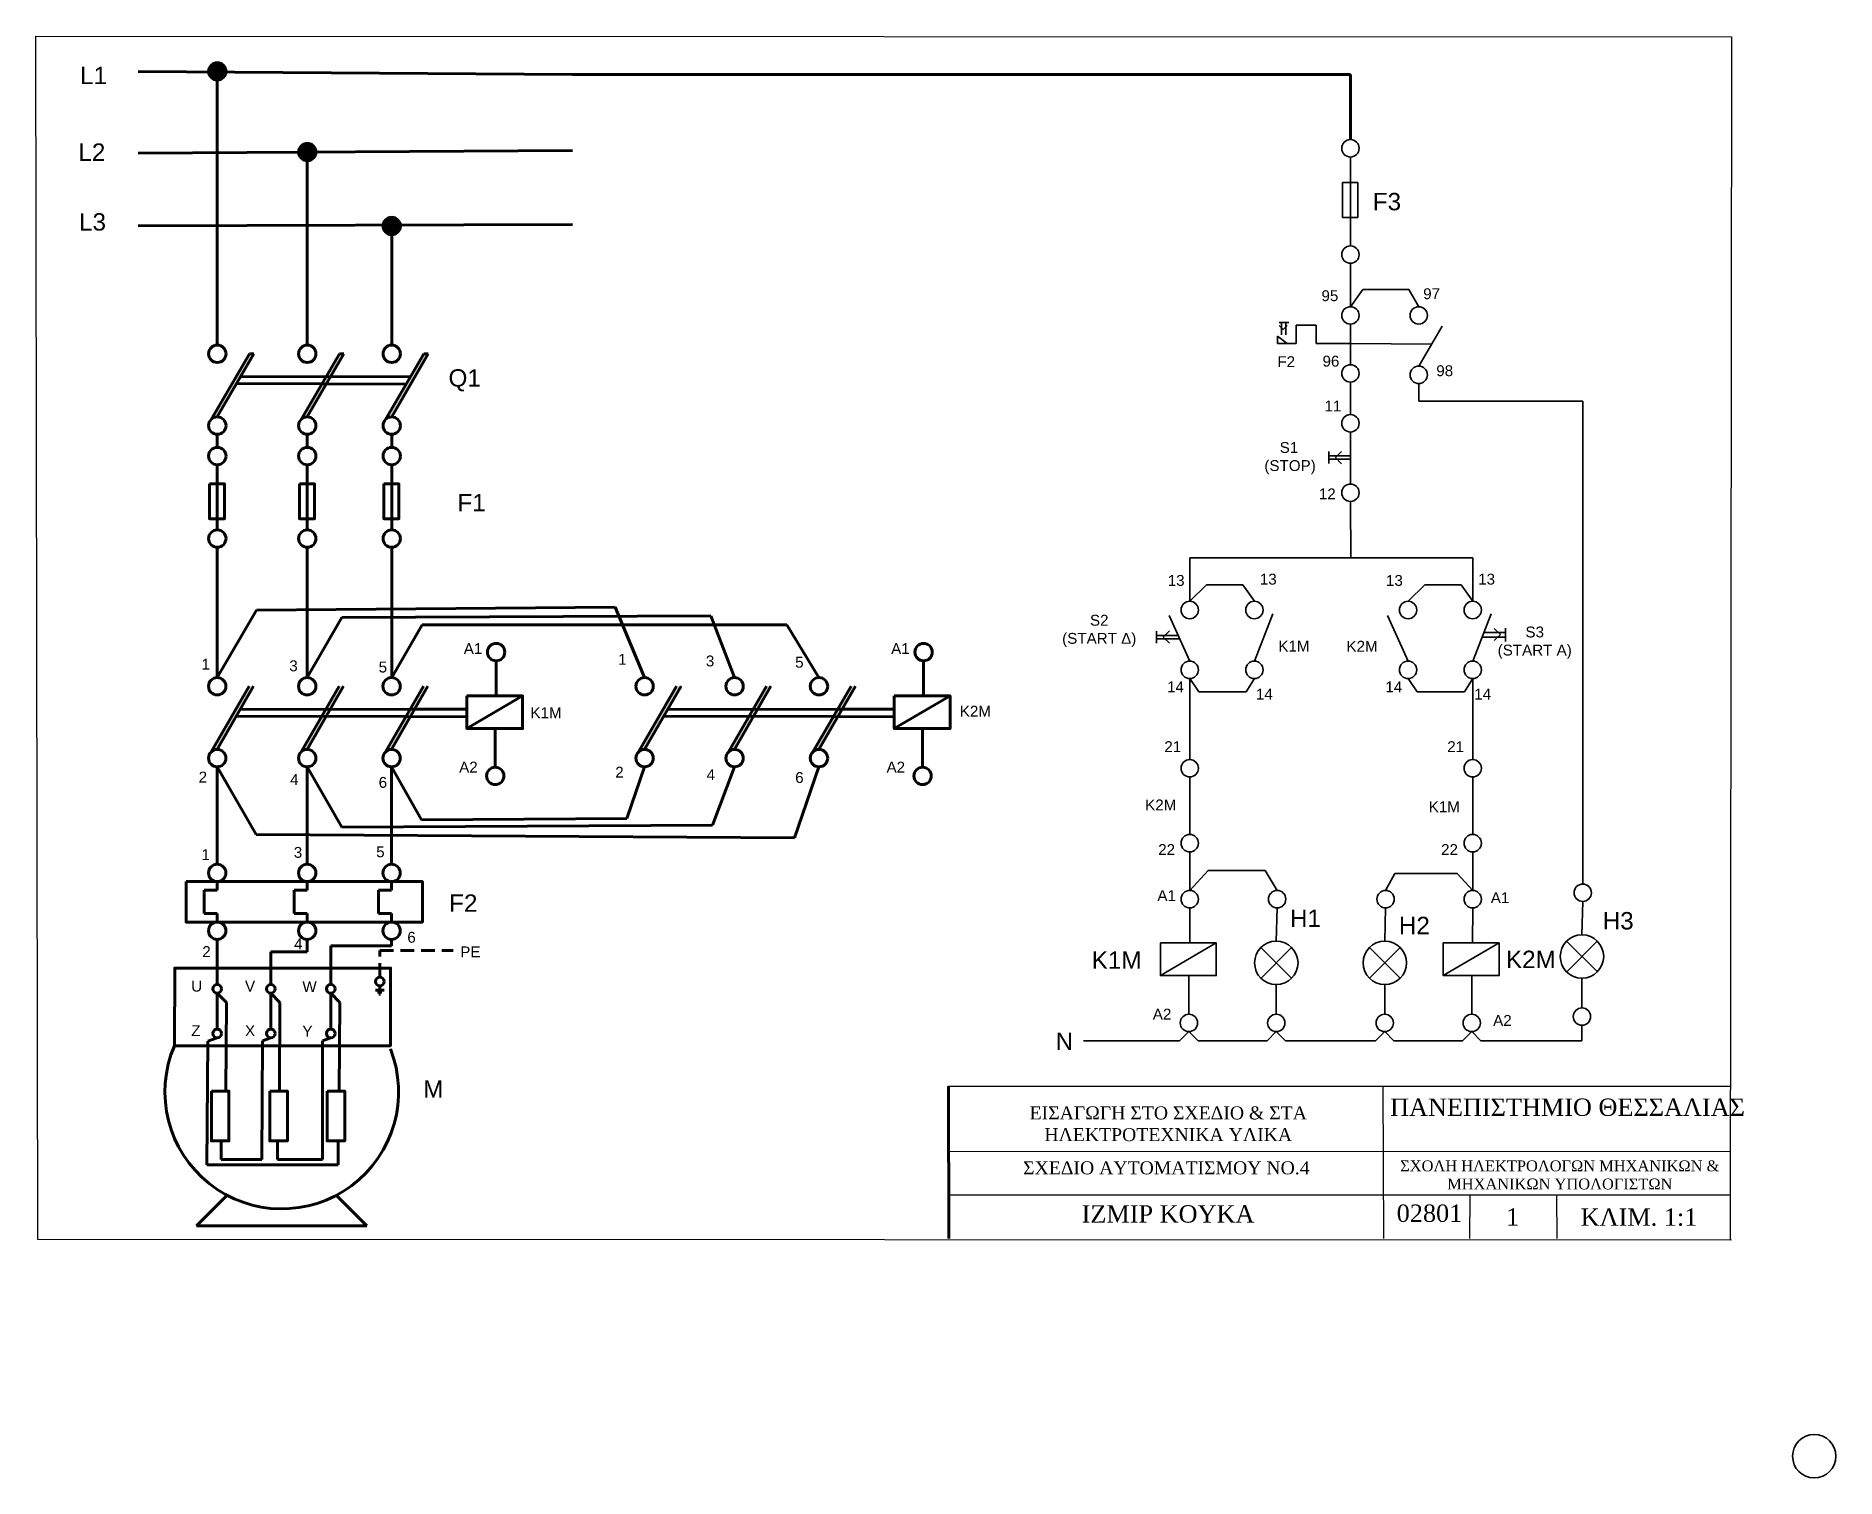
# Model space of a CAD drawing. Header units: millimetres. Extents: x 20 to 434, y -45 to 287.
import ezdxf

# ---------------------------------------------------------------- set-up
doc = ezdxf.new("R2010")
doc.units = ezdxf.units.MM
doc.linetypes.add('HIDDEN2', pattern=[4.7625, 3.175, -1.5875])
doc.layers.add('elegxou', color=1, linetype='Continuous', lineweight=35)
doc.layers.add('isxios', color=250, linetype='Continuous', lineweight=70)
doc.styles.get("Standard").update_dxf_attribs({"font": 'arial.ttf'})

msp = doc.modelspace()

# ---------------------------------------------------------------- texts
at = {"attachment_point": 1}
for s, width, heights, insert, char_height in [('\\pxqc,t46;{\\fTimes New Roman|b0|i0|c161|p18;ΠΑΝΕΠΙΣΤΗΜΙΟ ΘΕΣΣΑΛΙΑΣ}', 79.1843, [13.65], (332.63, 42.63), 4), ('\\pxqc;{\\fTimes New Roman|b0|i0|c161|p18;ΕΙΣΑΓΩΓΗ ΣΤΟ ΣΧΕΔΙΟ & ΣΤΑ\\PΗΛΕΚΤΡΟΤΕΧΝΙΚΑ ΥΛΙΚΑ}', 91.8531, [14.79], (234.37, 40.82), 3), ('\\pxqc;{\\fTimes New Roman|b0|i0|c161|p18;ΣΧΕΔΙΟ ΑΥΤΟΜΑΤΙΣΜΟΥ ΝΟ.4}', 91.309, [0], (234.2, 28.18), 3), ('\\pxqc;{\\fTimes New Roman|b0|i0|c161|p18;ΣΧΟΛΗ ΗΛΕΚΤΡΟΛΟΓΩΝ ΜΗΧΑΝΙΚΩΝ &\\PΜΗΧΑΝΙΚΩΝ ΥΠΟΛΟΓΙΣΤΩΝ}', 76.7434, [0], (332.07, 28.38), 2.5), ('\\pxqc;{\\fTimes New Roman|b0|i0|c161|p18;ΙΖΜΙΡ ΚΟΥΚΑ}', 94.8562, [0], (232.82, 18.07), 4), ('\\pxqc;{\\fTimes New Roman|b0|i0|c0|p18;02801}', 19.7882, [0], (330.55, 18.23), 4), ('\\pxqc;{\\fTimes New Roman|b0|i0|c0|p18;1}', 20.0521, [0], (349.56, 17.39), 4), ('\\pxqc;{\\fTimes New Roman|b0|i0|c161|p18;ΚΛΙΜ. 1\\fTimes New Roman|b0|i0|c0|p18;:1}', 37.3403, [0], (370.01, 17.34), 4)]:
    msp.add_mtext_dynamic_manual_height_columns(s, width=width, gutter_width=12.5, heights=heights, dxfattribs=dict(at, insert=insert, char_height=char_height))
at = {"layer": 'elegxou', "linetype": 'Continuous', "lineweight": 70, "insert": (327.39, 251.09), "char_height": 4, "attachment_point": 1}
msp.add_mtext_dynamic_manual_height_columns('F3', width=30.7362, gutter_width=12.5, heights=[0], dxfattribs=at)
at = {"layer": 'elegxou', "linetype": 'Continuous', "lineweight": 35, "attachment_point": 1}
for s, width, insert, char_height in [('95', 7.3036, (315.57, 228.67), 2.5), ('97', 10.086, (338.99, 229.13), 2.5), ('F2', 20.8676, (305.42, 213.49), 2.5), ('96', 7.8833, (315.81, 213.61), 2.5), ('98', 8.8107, (342.01, 211.41), 2.5), ('11', 7.5288, (316.27, 203.29), 2.5), ('\\pxqc;S1\\P\\pq*;(STOP)', 11.3037, (302.43, 193.74), 2.5), ('12', 9.476, (314.97, 183.06), 2.5), ('13', 11.4345, (280.17, 163.13), 2.5), ('13', 7.3723, (301.38, 163.43), 2.5), ('13', 11.4345, (330.43, 163.13), 2.5), ('13', 7.3723, (351.65, 163.43), 2.5), ('\\pxqc;S2\\P(START Δ)', 18.2927, (255.26, 153.97), 2.5), ('\\pxqc;S3\\P(START A)', 17.129, (356.11, 151.27), 2.5), ('K1M', 7.8482, (305.63, 148.01), 2.5), ('K2M', 10.1043, (321.33, 147.98), 2.5), ('14', 7.8236, (280.02, 138.63), 2.5), ('14', 7.9741, (300.48, 136.97), 2.5), ('14', 7.8236, (330.28, 138.63), 2.5), ('14', 7.9741, (350.75, 136.97), 2.5), ('21', 12.0134, (279.4, 124.88), 2.5), ('21', 12.0134, (344.53, 124.88), 2.5), ('K2M', 11.3551, (274.98, 111.46), 2.5), ('K1M', 11.6072, (340.26, 111.03), 2.5), ('22', 7.3915, (277.98, 101.19), 2.5), ('22', 7.3915, (343.11, 101.19), 2.5), ('A1', 6.7949, (277.79, 90.59), 2.5), ('A1', 4.8554, (354.56, 90.1), 2.5), ('H1', 12.3906, (308.31, 86.13), 4), ('H2', 10.2368, (333.39, 84.46), 4), ('H3', 13.8178, (380.31, 85.55), 4), ('K1M', 11.9772, (262.66, 76.49), 4), ('K2M', 10.0439, (358.04, 76.66), 4), ('A2', 5.2885, (276.73, 63.3), 2.5), ('A2', 6.8633, (355.1, 61.86), 2.5), ('N', 15.8581, (254.35, 57.81), 4)]:
    msp.add_mtext_dynamic_manual_height_columns(s, width=width, gutter_width=12.5, heights=[0], dxfattribs=dict(at, insert=insert, char_height=char_height))
at = {"layer": 'isxios', "linetype": 'Continuous', "lineweight": 70, "attachment_point": 1}
for s, width, heights, insert, char_height in [('L1', 9.5376, [0], (29.74, 280.13), 4), ('L2', 9.2703, [0], (29.36, 262.47), 4), ('L3', 18.2718, [0], (29.51, 246.42), 4), ('Q1', 27.4701, [2.74], (114.58, 210.5), 4), ('F1', 20.1745, [0], (116.62, 181.79), 4), ('A1', 6.7949, [0], (118.09, 147.45), 2.5), ('A1', 6.7949, [0], (216.49, 147.45), 2.5), ('1', 13.6557, [0], (57.72, 143.85), 2.5), ('3', 7.6064, [0], (77.92, 143.48), 2.5), ('5', 7.202, [0], (98.5, 143.2), 2.5), ('1', 13.6557, [0], (153.62, 144.97), 2.5), ('3', 7.6064, [0], (173.83, 144.6), 2.5), ('5', 7.202, [0], (194.4, 144.31), 2.5), ('Κ1Μ', 12.0956, [0], (133.45, 132.68), 2.5), ('K2M', 42.4277, [0], (232.3, 133.03), 2.5), ('A2', 5.2885, [0], (117.03, 120.16), 2.5), ('A2', 5.2885, [0], (215.44, 120.16), 2.5), ('2', 13.1881, [0], (57.06, 117.87), 2.5), ('4', 8.9791, [0], (78.11, 117.31), 2.5), ('6', 6.8279, [0], (98.5, 116.65), 2.5), ('2', 13.1881, [0], (152.97, 118.99), 2.5), ('4', 8.9791, [0], (174.01, 118.43), 2.5), ('6', 6.8279, [0], (194.4, 117.77), 2.5), ('1', 7.5485, [0], (57.68, 100.02), 2.5), ('3', 8.1125, [0], (78.96, 100.54), 2.5), ('5', 3.5702, [0], (97.93, 100.67), 2.5), ('F2', 30.0467, [0], (114.72, 89.61), 4), ('4', 8.9254, [0], (79.03, 79.47), 2.5), ('6', 4.8142, [0], (105.1, 80.99), 2.5), ('2', 9.4356, [0], (57.89, 77.7), 2.5), ('PE', 16.0916, [0], (117.29, 77.63), 2.5), ('U', 8.6348, [0], (55.34, 69.74), 2.5), ('V', 11.3274, [0], (67.73, 69.73), 2.5), ('W', 9.6561, [0], (80.94, 69.62), 2.5), ('Z', 8.6348, [0], (55.34, 59.5), 2.5), ('X', 11.3274, [0], (67.73, 59.49), 2.5), ('Y', 9.6561, [0], (80.94, 59.37), 2.5), ('M', 25.1314, [0], (108.75, 46.82), 4)]:
    msp.add_mtext_dynamic_manual_height_columns(s, width=width, gutter_width=12.5, heights=heights, dxfattribs=dict(at, insert=insert, char_height=char_height))

# ---------------------------------------------------------------- hatches: boundary and pattern name
at = {"layer": 'isxios', "linetype": 'Continuous', "lineweight": 70}
h = msp.add_hatch(color=256, dxfattribs=at)
h.dxf.hatch_style = 1
h.paths.add_polyline_path([(59.35, 279.05, 0.014262), (59.35, 278.94), (63.34, 278.91, 0.017769), (63.35, 279.05, 1)])
h.paths.add_polyline_path([(63.34, 278.91), (59.35, 278.94, 0.93791)])
h = msp.add_hatch(color=256, dxfattribs=at)
h.dxf.hatch_style = 1
h.paths.add_polyline_path([(80.07, 260.48, 0.014262), (80.07, 260.37), (84.06, 260.34, 0.017769), (84.07, 260.48, 1)])
h.paths.add_polyline_path([(84.06, 260.34), (80.07, 260.37, 0.93791)])
h = msp.add_hatch(color=256, dxfattribs=at)
h.dxf.hatch_style = 1
h.paths.add_polyline_path([(99.5, 243.47, 0.014262), (99.5, 243.36), (103.49, 243.33, 0.017769), (103.5, 243.47, 1)])
h.paths.add_polyline_path([(103.49, 243.33), (99.5, 243.36, 0.93791)])
h = msp.add_hatch(color=256, dxfattribs=at)
h.dxf.hatch_style = 1
h.paths.add_polyline_path([(69.73, 214.05), (68.73, 214.05), (59.96, 198.95, -0.194952), (61.35, 199.52)])
h = msp.add_hatch(color=256, dxfattribs=at)
h.dxf.hatch_style = 1
h.paths.add_polyline_path([(90.45, 214.05), (89.45, 214.05), (80.67, 198.95, -0.194952), (82.07, 199.52)])
h = msp.add_hatch(color=256, dxfattribs=at)
h.dxf.hatch_style = 1
h.paths.add_polyline_path([(109.88, 214.05), (108.88, 214.05), (100.11, 198.95, -0.194952), (101.5, 199.52)])
h = msp.add_hatch(color=256, dxfattribs=at)
h.dxf.hatch_style = 1
h.paths.add_polyline_path([(69.71, 137.52), (68.71, 137.52), (59.93, 122.42, -0.194952), (61.32, 122.98)])
h = msp.add_hatch(color=256, dxfattribs=at)
h.dxf.hatch_style = 1
h.paths.add_polyline_path([(90.42, 137.52), (89.42, 137.52), (80.65, 122.42, -0.194952), (82.04, 122.98)])
h = msp.add_hatch(color=256, dxfattribs=at)
h.dxf.hatch_style = 1
h.paths.add_polyline_path([(109.85, 137.52), (108.85, 137.52), (100.08, 122.42, -0.194952), (101.47, 122.98)])
h = msp.add_hatch(color=256, dxfattribs=at)
h.dxf.hatch_style = 1
h.paths.add_polyline_path([(168.11, 137.52), (167.11, 137.52), (158.33, 122.42, -0.194952), (159.73, 122.98)])
h = msp.add_hatch(color=256, dxfattribs=at)
h.dxf.hatch_style = 1
h.paths.add_polyline_path([(188.83, 137.52), (187.83, 137.52), (179.05, 122.42, -0.194952), (180.44, 122.98)])
h = msp.add_hatch(color=256, dxfattribs=at)
h.dxf.hatch_style = 1
h.paths.add_polyline_path([(208.26, 137.52), (207.26, 137.52), (198.48, 122.42, -0.194952), (199.88, 122.98)])

# ---------------------------------------------------------------- linework, layer by layer
for p, q in [((20, 10.2), (19.6, 287.2)), ((19.6, 287.2), (410, 287)), ((410, 287), (409.71, 10)), ((229.7, 45.44), (409.7, 45.44)), ((329.7, 45.44), (329.89, 10.44)), ((229.7, 30.44), (409.7, 30.55)), ((229.7, 20.44), (409.7, 20.43)), ((349.7, 20.44), (349.62, 10.44)), ((369.7, 20.44), (369.75, 10.44)), ((410, 10), (20, 10.2))]:
    msp.add_line(p, q)
at = {"lineweight": 70}
msp.add_line((229.7, 45.44), (229.74, 10.44), dxfattribs=at)
at = {"layer": 'elegxou', "color": 250, "linetype": 'Continuous', "lineweight": 70}
for p, q in [((143.09, 278.35), (322.25, 278.35)), ((322.25, 278.35), (322.25, 263.35))]:
    msp.add_line(p, q, dxfattribs=at)
at = {"layer": 'elegxou', "linetype": 'Continuous', "lineweight": 35}
for p, q in [((322.25, 259.35), (322.25, 238.89)), ((322.25, 234.89), (322.25, 224.89)), ((322.25, 224.89), (325.1, 228.88)), ((325.1, 228.88), (335.67, 228.88)), ((335.67, 228.88), (337.98, 224.89)), ((305.81, 221.28), (308.07, 221.28)), ((306.79, 219.62), (305.87, 220.53)), ((306.36, 221.28), (306.36, 218.45)), ((306.79, 219.62), (307.7, 220.53)), ((307.36, 221.28), (307.36, 218.45)), ((314.33, 220.62), (309.74, 220.62)), ((309.74, 220.62), (309.74, 216.44)), ((314.33, 216.44), (314.33, 220.62)), ((322.25, 220.89), (322.25, 211.54)), ((337.98, 211.21), (343.36, 220.42)), ((305.45, 216.44), (305.45, 218.14)), ((305.45, 218.14), (307.66, 216.44)), ((309.74, 216.44), (305.45, 216.44)), ((322.25, 216.44), (314.33, 216.44)), ((322.25, 216.44), (340.95, 216.3)), ((322.25, 207.54), (322.25, 200.05)), ((337.98, 207.21), (337.99, 203.16)), ((337.99, 203.16), (375.74, 203.16)), ((375.74, 203.16), (375.74, 91.99)), ((322.25, 196.05), (322.25, 184.08)), ((317.25, 191.55), (317.25, 188.8)), ((318.81, 190.18), (320.22, 191.6)), ((322.25, 190.55), (317.25, 190.55)), ((322.25, 189.8), (317.25, 189.8)), ((318.81, 190.18), (320.22, 188.76)), ((322.25, 180.08), (322.31, 167.08)), ((322.31, 167.08), (285.25, 167.08)), ((285.25, 167.08), (285.25, 157.08)), ((322.31, 167.08), (350.39, 167.08)), ((350.39, 167.08), (350.39, 157.08)), ((285.25, 157.08), (289.1, 160.9)), ((289.1, 160.9), (297.48, 160.9)), ((297.48, 160.9), (300.12, 157.08)), ((335.52, 157.08), (339.37, 160.9)), ((339.37, 160.9), (347.75, 160.9)), ((347.75, 160.9), (350.39, 157.08)), ((285.25, 143.31), (280.52, 153.84)), ((300.12, 143.31), (304.39, 154.22)), ((335.52, 143.31), (330.78, 153.84)), ((350.39, 143.31), (354.65, 154.22)), ((277.6, 150.22), (277.6, 147.48)), ((282.6, 149.22), (277.6, 149.22)), ((279.15, 148.85), (280.56, 150.27)), ((352.96, 149.89), (357.96, 149.91)), ((356.76, 149.43), (355.34, 150.85)), ((356.76, 149.43), (355.34, 148.03)), ((357.96, 150.91), (357.96, 147.82)), ((282.93, 148.48), (277.6, 148.48)), ((279.15, 148.85), (280.56, 147.44)), ((352.55, 148.85), (357.96, 148.82)), ((285.25, 139.31), (287.33, 136.28)), ((285.25, 139.31), (285.25, 120.65)), ((298.21, 136.28), (300.12, 139.31)), ((335.52, 139.31), (337.59, 136.28)), ((348.47, 136.28), (350.39, 139.31)), ((350.39, 139.31), (350.39, 120.65)), ((287.33, 136.28), (298.21, 136.28)), ((337.59, 136.28), (348.47, 136.28)), ((285.25, 116.65), (285.25, 103.41)), ((350.39, 116.65), (350.39, 103.41)), ((285.25, 99.41), (285.25, 90.52)), ((350.39, 99.41), (350.39, 90.52)), ((285.25, 90.52), (289.52, 95.1)), ((289.52, 95.1), (302.59, 95.1)), ((302.59, 95.1), (305.37, 90.52)), ((332.5, 94.41), (330.33, 90.52)), ((346.83, 94.41), (332.5, 94.41)), ((350.39, 90.52), (346.83, 94.41)), ((375.74, 87.99), (375.55, 80.32)), ((285.25, 86.52), (285.23, 78.45)), ((305.37, 86.52), (305.17, 78.85)), ((330.33, 86.52), (330.14, 78.85)), ((350.39, 86.52), (350.36, 78.45)), ((379.09, 71.79), (372.01, 78.85)), ((372.03, 71.76), (379.07, 78.87)), ((291.34, 78.45), (278.5, 70.93)), ((308.71, 70.32), (301.64, 77.38)), ((301.66, 70.3), (308.69, 77.4)), ((333.68, 70.32), (326.6, 77.38)), ((326.62, 70.3), (333.66, 77.4)), ((356.47, 78.45), (343.63, 70.93)), ((285.04, 70.93), (285.04, 62.03)), ((350.17, 70.93), (350.17, 62.03)), ((305.17, 62.03), (305.17, 68.85)), ((330.14, 62.03), (330.14, 68.85)), ((375.55, 63.5), (375.55, 70.32)), ((285.04, 58.03), (282.92, 55.9)), ((285.04, 58.03), (287.15, 55.9)), ((305.17, 58.03), (303.06, 55.9)), ((305.17, 58.03), (307.29, 55.9)), ((330.14, 58.03), (328.03, 55.9)), ((330.14, 58.03), (332.26, 55.9)), ((350.17, 58.03), (348.05, 55.9)), ((350.17, 58.03), (352.28, 55.9)), ((375.55, 55.9), (375.55, 59.5)), ((282.92, 55.9), (260.77, 55.9)), ((287.15, 55.9), (303.06, 55.9)), ((307.29, 55.9), (328.03, 55.9)), ((332.26, 55.9), (348.05, 55.9)), ((352.28, 55.9), (375.55, 55.9))]:
    msp.add_line(p, q, dxfattribs=at)
for points in [[(320.43, 253.46), (323.93, 253.46), (323.93, 245.44), (320.43, 245.44)], [(278.5, 78.45), (291.34, 78.45), (291.34, 70.93), (278.5, 70.93)], [(343.63, 78.45), (356.47, 78.45), (356.47, 70.93), (343.63, 70.93)]]:
    msp.add_lwpolyline(points, close=True, dxfattribs=at)
for centre, radius in [((322.25, 261.35), 2), ((322.25, 236.89), 2), ((322.25, 222.89), 2), ((337.98, 222.89), 2), ((322.25, 209.54), 2), ((337.98, 209.21), 2), ((322.25, 198.05), 2), ((322.25, 182.08), 2), ((285.25, 155.08), 2), ((300.12, 155.08), 2), ((335.52, 155.08), 2), ((350.39, 155.08), 2), ((285.25, 141.31), 2), ((300.12, 141.31), 2), ((335.52, 141.31), 2), ((350.39, 141.31), 2), ((285.25, 118.65), 2), ((350.39, 118.65), 2), ((285.25, 101.41), 2), ((350.39, 101.41), 2), ((375.74, 89.99), 2), ((285.25, 88.52), 2), ((305.37, 88.52), 2), ((330.33, 88.52), 2), ((350.39, 88.52), 2), ((305.17, 73.85), 5), ((330.14, 73.85), 5), ((375.55, 75.32), 5), ((375.55, 61.5), 2), ((285.04, 60.03), 2), ((305.17, 60.03), 2), ((330.14, 60.03), 2), ((350.17, 60.03), 2), ((429.04, -39.71), 5)]:
    msp.add_circle(centre, radius, dxfattribs=at)
at = {"layer": 'isxios', "linetype": 'Continuous', "lineweight": 70}
for p, q in [((43.09, 279.05), (143.09, 278.35)), ((61.35, 279.05), (61.35, 216.05)), ((43.09, 260.25), (143.09, 260.83)), ((82.07, 260.48), (82.07, 216.05)), ((43.09, 243.47), (143.09, 243.78)), ((101.5, 216.05), (101.5, 243.47)), ((68.73, 214.05), (59.96, 198.95)), ((61.35, 199.52), (69.73, 214.05)), ((69.73, 214.05), (68.73, 214.05)), ((89.45, 214.05), (80.67, 198.95)), ((82.07, 199.52), (90.45, 214.05)), ((90.45, 214.05), (89.45, 214.05)), ((108.88, 214.05), (100.11, 198.95)), ((101.5, 199.52), (109.88, 214.05)), ((109.88, 214.05), (108.88, 214.05)), ((66.66, 208.73), (105.83, 208.8)), ((65.77, 207.19), (104.84, 207.09)), ((61.35, 195.52), (61.35, 192.52)), ((82.07, 195.52), (82.07, 192.52)), ((101.5, 195.52), (101.5, 192.52)), ((61.35, 188.52), (61.35, 173.52)), ((82.07, 188.52), (82.07, 173.52)), ((101.5, 188.52), (101.5, 173.52)), ((61.35, 169.52), (61.32, 139.52)), ((82.07, 169.52), (82.07, 139.52)), ((101.5, 169.52), (101.5, 139.52)), ((61.32, 139.52), (70.39, 155.07)), ((70.39, 155.07), (152.94, 155.76)), ((82.07, 139.52), (90.03, 153.39)), ((90.03, 153.39), (174.96, 153.76)), ((152.94, 155.76), (159.73, 139.52)), ((174.96, 153.76), (180.44, 139.52)), ((101.5, 139.52), (108.52, 151.63)), ((108.52, 151.63), (192.51, 151.63)), ((192.51, 151.63), (199.88, 139.52)), ((125.55, 143.38), (125.53, 135.31)), ((223.96, 143.38), (223.93, 135.31)), ((68.71, 137.52), (59.93, 122.42)), ((61.32, 122.98), (69.71, 137.52)), ((89.42, 137.52), (80.65, 122.42)), ((82.04, 122.98), (90.42, 137.52)), ((108.85, 137.52), (100.08, 122.42)), ((101.47, 122.98), (109.85, 137.52)), ((167.11, 137.52), (158.33, 122.42)), ((159.73, 122.98), (168.11, 137.52)), ((187.83, 137.52), (179.05, 122.42)), ((180.44, 122.98), (188.83, 137.52)), ((207.26, 137.52), (198.48, 122.42)), ((199.88, 122.98), (208.26, 137.52)), ((131.64, 135.31), (118.8, 127.78)), ((230.05, 135.31), (217.21, 127.78)), ((65.75, 130.65), (104.81, 130.56)), ((66.63, 132.19), (105.8, 132.26)), ((104.81, 130.56), (118.8, 130.52)), ((105.8, 132.26), (118.8, 132.29)), ((164.15, 130.65), (203.21, 130.56)), ((165.04, 132.19), (204.21, 132.26)), ((203.21, 130.56), (217.21, 130.52)), ((204.21, 132.26), (217.21, 132.29)), ((125.34, 127.78), (125.34, 118.89)), ((223.74, 127.78), (223.74, 118.89)), ((61.32, 118.98), (70.33, 103.4)), ((61.32, 118.98), (61.32, 96.56)), ((82.04, 118.98), (90.01, 105.11)), ((82.04, 118.98), (82.04, 96.56)), ((101.47, 118.98), (108.37, 106.8)), ((101.47, 118.98), (101.47, 96.56)), ((155.61, 107.07), (159.73, 118.98)), ((175.4, 105.53), (180.44, 118.98)), ((194.26, 102.6), (199.88, 118.98)), ((90.01, 105.11), (175.4, 105.53)), ((108.37, 106.8), (155.61, 107.07)), ((70.33, 103.4), (194.26, 102.6)), ((61.32, 92.56), (61.32, 90.56)), ((82.04, 92.56), (82.04, 90.56)), ((101.47, 92.56), (101.47, 90.56)), ((61.32, 90.56), (58.32, 90.56)), ((58.32, 85.25), (58.32, 90.56)), ((82.04, 90.56), (79.04, 90.56)), ((79.04, 85.25), (79.04, 90.56)), ((101.47, 90.56), (98.47, 90.56)), ((98.47, 85.25), (98.47, 90.56)), ((61.32, 85.25), (58.32, 85.25)), ((61.32, 83.25), (61.32, 85.25)), ((82.04, 85.25), (79.04, 85.25)), ((82.04, 83.25), (82.04, 85.25)), ((101.47, 85.25), (98.47, 85.25)), ((101.47, 83.25), (101.47, 85.25)), ((61.32, 79.25), (61.32, 68.87)), ((82.04, 79.25), (82.04, 76.39)), ((101.47, 79.25), (101.47, 77.74)), ((82.04, 76.39), (73.65, 76.39)), ((73.65, 76.39), (73.65, 68.87)), ((101.47, 77.74), (87.45, 77.74)), ((87.45, 77.74), (87.45, 68.87)), ((61.32, 66.87), (61.32, 58.63)), ((61.32, 66.87), (63.44, 64.75)), ((73.65, 66.87), (73.65, 58.63)), ((73.65, 66.87), (75.77, 64.75)), ((87.45, 66.87), (87.45, 58.63)), ((87.45, 66.87), (89.57, 64.75)), ((97.75, 67.59), (99.75, 67.59)), ((98.25, 67.08), (99.25, 67.08)), ((98.55, 66.62), (98.95, 66.62)), ((98.75, 68.58), (98.75, 67.59)), ((63.44, 64.75), (63.31, 44.34)), ((75.77, 64.75), (75.63, 44.34)), ((89.57, 64.75), (89.44, 44.34)), ((59.19, 55.84), (58.96, 27.39)), ((61.32, 56.63), (59.19, 55.84)), ((71.77, 55.94), (71.62, 28.56)), ((73.65, 56.63), (71.77, 55.94)), ((87.45, 56.63), (85.57, 55.94)), ((85.57, 55.94), (85.57, 28.56)), ((62.2, 28.56), (62.2, 32.86)), ((75.19, 28.56), (75.19, 32.86)), ((89.16, 27.39), (89.16, 32.86)), ((58.96, 27.39), (89.16, 27.39)), ((71.62, 28.56), (62.2, 28.56)), ((85.57, 28.56), (75.19, 28.56)), ((63.63, 20.35), (56.54, 13.3)), ((88.74, 20.35), (95.8, 13.3)), ((95.8, 13.3), (56.54, 13.3))]:
    msp.add_line(p, q, dxfattribs=at)
at = {"layer": 'isxios', "linetype": 'HIDDEN2', "lineweight": 70}
for p, q in [((98.75, 70.58), (98.75, 76.73)), ((98.75, 76.73), (115.68, 76.73))]:
    msp.add_line(p, q, dxfattribs=at)
at = {"layer": 'isxios', "linetype": 'Continuous', "lineweight": 70}
for points in [[(59.53, 184.11), (63.03, 184.11), (63.03, 176.09), (59.53, 176.09)], [(80.25, 184.11), (83.75, 184.11), (83.75, 176.09), (80.25, 176.09)], [(99.68, 184.11), (103.18, 184.11), (103.18, 176.09), (99.68, 176.09)], [(118.8, 135.31), (131.64, 135.31), (131.64, 127.78), (118.8, 127.78)], [(217.21, 135.31), (230.05, 135.31), (230.05, 127.78), (217.21, 127.78)], [(54.14, 92.56), (108.58, 92.56), (108.58, 83.25), (54.14, 83.25)], [(51.49, 54.79), (101.19, 54.79), (101.25, 72.65), (51.56, 72.65)], [(59.98, 44.34), (64.03, 44.34), (64.03, 32.86), (59.98, 32.86)], [(73.42, 44.34), (77.47, 44.34), (77.47, 32.86), (73.42, 32.86)], [(86.64, 44.34), (90.69, 44.34), (90.69, 32.86), (86.64, 32.86)]]:
    msp.add_lwpolyline(points, close=True, dxfattribs=at)
for centre, radius in [((61.35, 279.05), 2), ((82.07, 260.48), 2), ((101.5, 243.47), 2), ((61.35, 214.05), 2), ((82.07, 214.05), 2), ((101.5, 214.05), 2), ((61.35, 197.52), 2), ((82.07, 197.52), 2), ((101.5, 197.52), 2), ((61.35, 190.52), 2), ((82.07, 190.52), 2), ((101.5, 190.52), 2), ((61.35, 171.52), 2), ((82.07, 171.52), 2), ((101.5, 171.52), 2), ((125.55, 145.38), 2), ((223.96, 145.38), 2), ((61.32, 137.52), 2), ((82.04, 137.52), 2), ((101.47, 137.52), 2), ((159.73, 137.52), 2), ((180.44, 137.52), 2), ((199.88, 137.52), 2), ((61.32, 120.98), 2), ((82.04, 120.98), 2), ((101.47, 120.98), 2), ((159.73, 120.98), 2), ((180.44, 120.98), 2), ((199.88, 120.98), 2), ((125.34, 116.89), 2), ((223.74, 116.89), 2), ((61.32, 94.56), 2), ((82.04, 94.56), 2), ((101.47, 94.56), 2), ((61.32, 81.25), 2), ((82.04, 81.25), 2), ((101.47, 81.25), 2), ((98.75, 69.58), 1), ((61.32, 67.87), 1), ((73.65, 67.87), 1), ((87.45, 67.87), 1), ((61.32, 57.63), 1), ((73.65, 57.63), 1), ((87.45, 57.63), 1)]:
    msp.add_circle(centre, radius, dxfattribs=at)
msp.add_arc((76.19, 44.13), 26.9, 156.6486, 21.6424, dxfattribs=at)

msp.set_redraw_order([(e.dxf.handle, doc.entitydb.next_handle()) for e in msp.query("TEXT MTEXT ATTDEF DIMENSION ARC_DIMENSION")])  # texts and dimensions are drawn at this point

doc.saveas('drawing.dxf')
